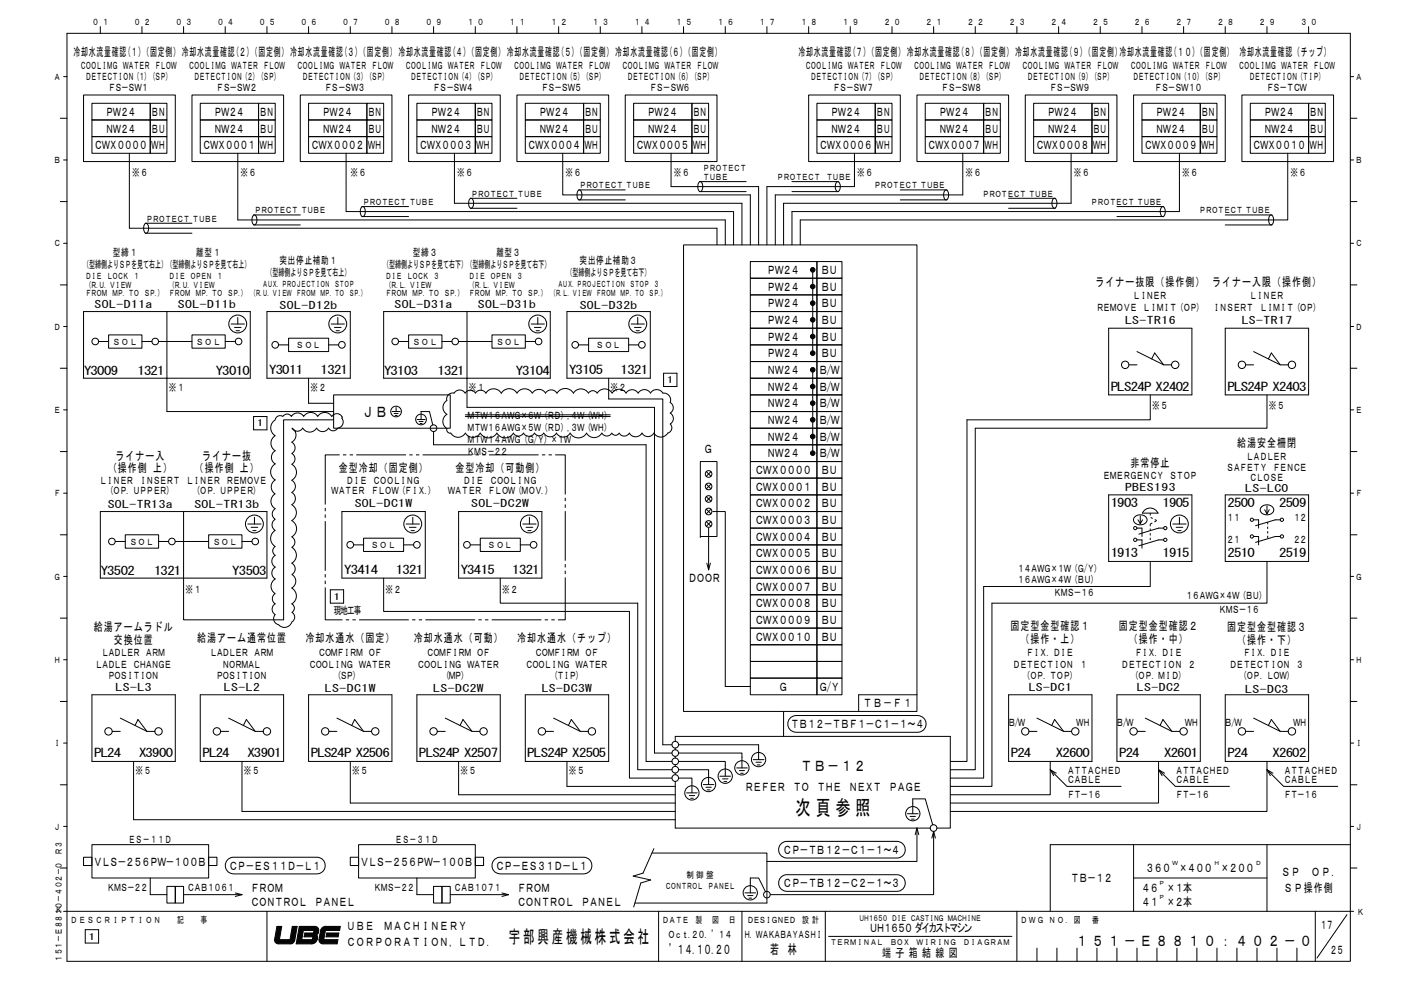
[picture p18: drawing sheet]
<svg xmlns="http://www.w3.org/2000/svg" width="297mm" height="210mm" viewBox="0 0 297 210" stroke-linecap="round" stroke-linejoin="round" font-family="sans-serif">
<defs><g id="words">
<text font-size="4.4" x="168.7" y="172.8">次 頁 参 照</text>
<text font-size="3.8" x="107.9" y="200">宇部興産機械株式会社</text>
<g font-size="3.2">
<text x="76.8" y="88.4">ＪＢ</text>
<text x="169.7" y="163.5">ＴＢ－１２</text>
<text x="228.1" y="200.6">１ ５ １ － Ｅ ８ ８ １ ０ ： ４ ０ ２ － ０</text>
</g>
<g font-size="2.9">
<text x="141.8" y="202.3">’１４．１０．２０</text>
<text x="163.3" y="202.3">若 林</text>
</g>
<g font-size="2.5">
<text x="15.6" y="11.9">冷却水流量確認(１)（固定側）冷却水流量確認(２)（固定側）冷却水流量確認(３)（固定側）冷却水流量確認(４)（固定側）冷却水流量確認(５)（固定側）冷却水流量確認(６)（固定側）</text>
<text x="169.3" y="11.9">冷却水流量確認(７)（固定側）冷却水流量確認(８)（固定側）冷却水流量確認(９)（固定側）冷却水流量確認(１０)（固定側） 冷却水流量確認（チップ）</text>
<text x="22.4" y="24.6">ＰＷ２４</text>
<text x="22.4" y="28.1">ＮＷ２４</text>
<text x="32.1" y="24.6">ＢＮ</text>
<text x="32.1" y="28.1">ＢＵ</text>
<text x="45.3" y="24.6">ＰＷ２４</text>
<text x="45.3" y="28.1">ＮＷ２４</text>
<text x="55.1" y="24.6">ＢＮ</text>
<text x="55.1" y="28.1">ＢＵ</text>
<text x="68.3" y="24.6">ＰＷ２４</text>
<text x="68.3" y="28.1">ＮＷ２４</text>
<text x="78" y="24.6">ＢＮ</text>
<text x="78" y="28.1">ＢＵ</text>
<text x="91.3" y="24.6">ＰＷ２４</text>
<text x="91.3" y="28.1">ＮＷ２４</text>
<text x="101" y="24.6">ＢＮ</text>
<text x="101" y="28.1">ＢＵ</text>
<text x="114.2" y="24.6">ＰＷ２４</text>
<text x="114.2" y="28.1">ＮＷ２４</text>
<text x="123.9" y="24.6">ＢＮ</text>
<text x="123.9" y="28.1">ＢＵ</text>
<text x="137.2" y="24.6">ＰＷ２４</text>
<text x="137.2" y="28.1">ＮＷ２４</text>
<text x="146.9" y="24.6">ＢＮ</text>
<text x="146.9" y="28.1">ＢＵ</text>
<text x="176.1" y="24.6">ＰＷ２４</text>
<text x="176.1" y="28.1">ＮＷ２４</text>
<text x="185.8" y="24.6">ＢＮ</text>
<text x="185.8" y="28.1">ＢＵ</text>
<text x="199" y="24.6">ＰＷ２４</text>
<text x="199" y="28.1">ＮＷ２４</text>
<text x="208.8" y="24.6">ＢＮ</text>
<text x="208.8" y="28.1">ＢＵ</text>
<text x="222" y="24.6">ＰＷ２４</text>
<text x="222" y="28.1">ＮＷ２４</text>
<text x="231.7" y="24.6">ＢＮ</text>
<text x="231.7" y="28.1">ＢＵ</text>
<text x="245" y="24.6">ＰＷ２４</text>
<text x="245" y="28.1">ＮＷ２４</text>
<text x="254.7" y="24.6">ＢＮ</text>
<text x="254.7" y="28.1">ＢＵ</text>
<text x="267.9" y="24.6">ＰＷ２４</text>
<text x="267.9" y="28.1">ＮＷ２４</text>
<text x="277.7" y="24.6">ＢＮ</text>
<text x="277.7" y="28.1">ＢＵ</text>
<text x="20" y="31.6">ＣＷＸ００００</text>
<text x="32.1" y="31.6">ＷＨ</text>
<text x="42.9" y="31.6">ＣＷＸ０００１</text>
<text x="55.1" y="31.6">ＷＨ</text>
<text x="65.9" y="31.6">ＣＷＸ０００２</text>
<text x="78" y="31.6">ＷＨ</text>
<text x="88.9" y="31.6">ＣＷＸ０００３</text>
<text x="101" y="31.6">ＷＨ</text>
<text x="111.9" y="31.6">ＣＷＸ０００４</text>
<text x="123.9" y="31.6">ＷＨ</text>
<text x="134.8" y="31.6">ＣＷＸ０００５</text>
<text x="146.9" y="31.6">ＷＨ</text>
<text x="173.7" y="31.6">ＣＷＸ０００６</text>
<text x="185.8" y="31.6">ＷＨ</text>
<text x="196.7" y="31.6">ＣＷＸ０００７</text>
<text x="208.8" y="31.6">ＷＨ</text>
<text x="219.6" y="31.6">ＣＷＸ０００８</text>
<text x="231.7" y="31.6">ＷＨ</text>
<text x="242.6" y="31.6">ＣＷＸ０００９</text>
<text x="254.7" y="31.6">ＷＨ</text>
<text x="265.6" y="31.6">ＣＷＸ００１０</text>
<text x="277.7" y="31.6">ＷＨ</text>
<text x="162.6" y="58.2">ＰＷ２４</text>
<text x="174" y="58.2">ＢＵ</text>
<text x="162.6" y="61.7">ＰＷ２４</text>
<text x="162.6" y="65.2">ＰＷ２４</text>
<text x="174" y="61.7">ＢＵ</text>
<text x="174" y="65.2">ＢＵ</text>
<text x="232.3" y="60.6">ライナー抜限（操作側） ライナー入限（操作側）</text>
<text x="162.6" y="68.8">ＰＷ２４</text>
<text x="174" y="68.8">ＢＵ</text>
<text x="162.6" y="72.3">ＰＷ２４</text>
<text x="162.6" y="75.8">ＰＷ２４</text>
<text x="174" y="72.3">ＢＵ</text>
<text x="174" y="75.8">ＢＵ</text>
<text x="17.8" y="79.5">Y3009</text>
<text x="29.1" y="79.5">1321</text>
<text x="45.7" y="79.5">Y3010</text>
<text x="57" y="79.4">Y3011</text>
<text x="68" y="79.4">1321</text>
<text x="81.4" y="79.5">Y3103</text>
<text x="92.7" y="79.5">1321</text>
<text x="109.3" y="79.5">Y3104</text>
<text x="120.6" y="79.4">Y3105</text>
<text x="131.6" y="79.4">1321</text>
<text x="162.6" y="79.4">ＮＷ２４</text>
<text x="162.6" y="82.9">ＮＷ２４</text>
<text x="173.6" y="79.4">Ｂ/Ｗ</text>
<text x="173.6" y="82.9">Ｂ/Ｗ</text>
<text x="235.5" y="82.9">PLS24P X2402</text>
<text x="260.2" y="82.9">PLS24P X2403</text>
<text x="162.6" y="86.4">ＮＷ２４</text>
<text x="162.6" y="90">ＮＷ２４</text>
<text x="173.6" y="86.4">Ｂ/Ｗ</text>
<text x="173.6" y="90">Ｂ/Ｗ</text>
<text x="162.6" y="93.5">ＮＷ２４</text>
<text x="173.6" y="93.5">Ｂ/Ｗ</text>
<text x="262.3" y="94.9">給湯安全柵閉</text>
<text x="22.9" y="100.2">（操作側 上）</text>
<text x="24.5" y="97.7">ライナー入</text>
<text x="41.3" y="100.2">（操作側 上）</text>
<text x="42.9" y="97.7">ライナー抜</text>
<text x="71.8" y="100">金型冷却（固定側）</text>
<text x="96.6" y="100">金型冷却（可動側）</text>
<text x="149.2" y="96.2">Ｇ</text>
<text x="160" y="100.6">ＣＷＸ００００</text>
<text x="162.6" y="97">ＮＷ２４</text>
<text x="173.6" y="97">Ｂ/Ｗ</text>
<text x="174" y="100.6">ＢＵ</text>
<text x="239.7" y="99.1">非常停止</text>
<text x="160" y="104.1">ＣＷＸ０００１</text>
<text x="160" y="107.6">ＣＷＸ０００２</text>
<text x="174" y="104.1">ＢＵ</text>
<text x="174" y="107.6">ＢＵ</text>
<text x="235.5" y="107.6">1903</text>
<text x="246.4" y="107.6">1905</text>
<text x="260.2" y="107.6">2500</text>
<text x="271.2" y="107.6">2509</text>
<text x="160" y="111.2">ＣＷＸ０００３</text>
<text x="174" y="111.2">ＢＵ</text>
<text x="160" y="114.7">ＣＷＸ０００４</text>
<text x="160" y="118.2">ＣＷＸ０００５</text>
<text x="174" y="114.7">ＢＵ</text>
<text x="174" y="118.2">ＢＵ</text>
<text x="235.5" y="118.2">1913</text>
<text x="246.4" y="118.2">1915</text>
<text x="260.2" y="118.2">2510</text>
<text x="271.2" y="118.2">2519</text>
<text x="21.4" y="121.9">Y3502</text>
<text x="32.7" y="121.9">1321</text>
<text x="49.3" y="121.9">Y3503</text>
<text x="72.9" y="121.8">Y3414</text>
<text x="83.9" y="121.8">1321</text>
<text x="97.7" y="121.8">Y3415</text>
<text x="108.6" y="121.8">1321</text>
<text x="145.9" y="123.5">ＤＯＯＲ</text>
<text x="160" y="121.8">ＣＷＸ０００６</text>
<text x="160" y="125.3">ＣＷＸ０００７</text>
<text x="174" y="121.8">ＢＵ</text>
<text x="174" y="125.3">ＢＵ</text>
<text x="160" y="128.8">ＣＷＸ０００８</text>
<text x="174" y="128.8">ＢＵ</text>
<text x="19.9" y="133.8">給湯アームラドル</text>
<text x="24.1" y="136.6">交換位置</text>
<text x="41.8" y="136.2">給湯アーム通常位置</text>
<text x="64.8" y="136.2">冷却水通水（固定）</text>
<text x="87.7" y="136.2">冷却水通水（可動）</text>
<text x="109.6" y="136.2">冷却水通水（チップ）</text>
<text x="160" y="132.4">ＣＷＸ０００９</text>
<text x="160" y="135.9">ＣＷＸ００１０</text>
<text x="174" y="132.4">ＢＵ</text>
<text x="174" y="135.9">ＢＵ</text>
<text x="214.2" y="133.6">固定型金型確認１</text>
<text x="216.4" y="136.4">（操作・上）</text>
<text x="237.2" y="133.6">固定型金型確認２</text>
<text x="239.3" y="136.4">（操作・中）</text>
<text x="260.2" y="133.8">固定型金型確認３</text>
<text x="262.3" y="136.6">（操作・下）</text>
<text x="165.1" y="146.5">Ｇ</text>
<text x="173.6" y="146.5">Ｇ/Ｙ</text>
<text x="167.6" y="154.5">ＴＢ１２－ＴＢＦ１－Ｃ１－１～４</text>
<text x="183" y="150">ＴＢ－Ｆ１</text>
<text x="19.9" y="160.6">PL24</text>
<text x="29.5" y="160.6">X3900</text>
<text x="42.9" y="160.6">PL24</text>
<text x="52.4" y="160.6">X3901</text>
<text x="65.9" y="160.6">PLS24P X2506</text>
<text x="88.8" y="160.6">PLS24P X2507</text>
<text x="111.8" y="160.6">PLS24P X2505</text>
<text x="214.3" y="160.6">P24</text>
<text x="223.8" y="160.6">X2600</text>
<text x="237.3" y="160.6">P24</text>
<text x="246.8" y="160.6">X2601</text>
<text x="260.2" y="160.6">P24</text>
<text x="269.8" y="160.6">X2602</text>
<text x="157.9" y="167.7">ＲＥＦＥＲ ＴＯ ＴＨＥ ＮＥＸＴ ＰＡＧＥ</text>
<text x="19.8" y="183.6">ＶＬＳ－２５６ＰＷ－１００Ｂ</text>
<text x="48.5" y="184.5">ＣＰ－ＥＳ１１Ｄ－Ｌ１</text>
<text x="76.4" y="183.6">ＶＬＳ－２５６ＰＷ－１００Ｂ</text>
<text x="105.1" y="184.5">ＣＰ－ＥＳ３１Ｄ－Ｌ１</text>
<text x="166" y="181.1">ＣＰ－ＴＢ１２－Ｃ１－１～４</text>
<text x="242.9" y="185">３６０　×４００　×２００</text>
<text x="271.7" y="185.7">ＳＰ　ＯＰ.</text>
<text x="53.1" y="189.3">ＦＲＯＭ</text>
<text x="109.6" y="189.3">ＦＲＯＭ</text>
<text x="166" y="188.2">ＣＰ－ＴＢ１２－Ｃ２－１～３</text>
<text x="227" y="187.1">ＴＢ－１２</text>
<text x="242" y="189.3">４６　×１本</text>
<text x="272.2" y="189.3">ＳＰ操作側</text>
<text x="53.1" y="192.1">ＣＯＮＴＲＯＬ　ＰＡＮＥＬ</text>
<text x="73.4" y="197.2">ＵＢＥ</text>
<text x="81.4" y="197.2">ＭＡＣＨＩＮＥＲＹ</text>
<text x="109.6" y="192.1">ＣＯＮＴＲＯＬ　ＰＡＮＥＬ</text>
<text x="184.3" y="197.7">ＵＨ１６５０ ダイカストマシン</text>
<text x="242" y="192.1">４１　×２本</text>
<text x="279.8" y="197">１７</text>
<text x="73.4" y="200.7">ＣＯＲＰＯＲＡＴＩＯＮ，ＬＴＤ．</text>
<text x="187" y="203.1">端 子 箱 結 線 図</text>
<text x="281.9" y="202.3">２５</text>
</g>
<g font-size="2.2">
<text x="17" y="14.6">ＣＯＯＬＩＭＧ　ＷＡＴＥＲ　ＦＬＯＷ</text>
<text x="18.1" y="16.9">ＤＥＴＥＣＴＩＯＮ（１）（ＳＰ）</text>
<text x="40" y="14.6">ＣＯＯＬＩＭＧ　ＷＡＴＥＲ　ＦＬＯＷ</text>
<text x="41.1" y="16.9">ＤＥＴＥＣＴＩＯＮ（２）（ＳＰ）</text>
<text x="62.9" y="14.6">ＣＯＯＬＩＭＧ　ＷＡＴＥＲ　ＦＬＯＷ</text>
<text x="64" y="16.9">ＤＥＴＥＣＴＩＯＮ（３）（ＳＰ）</text>
<text x="85.9" y="14.6">ＣＯＯＬＩＭＧ　ＷＡＴＥＲ　ＦＬＯＷ</text>
<text x="87" y="16.9">ＤＥＴＥＣＴＩＯＮ（４）（ＳＰ）</text>
<text x="108.9" y="14.6">ＣＯＯＬＩＭＧ　ＷＡＴＥＲ　ＦＬＯＷ</text>
<text x="110" y="16.9">ＤＥＴＥＣＴＩＯＮ（５）（ＳＰ）</text>
<text x="131.8" y="14.6">ＣＯＯＬＩＭＧ　ＷＡＴＥＲ　ＦＬＯＷ</text>
<text x="133" y="16.9">ＤＥＴＥＣＴＩＯＮ（６）（ＳＰ）</text>
<text x="170.7" y="14.6">ＣＯＯＬＩＭＧ　ＷＡＴＥＲ　ＦＬＯＷ</text>
<text x="171.8" y="16.9">ＤＥＴＥＣＴＩＯＮ（７）（ＳＰ）</text>
<text x="193.7" y="14.6">ＣＯＯＬＩＭＧ　ＷＡＴＥＲ　ＦＬＯＷ</text>
<text x="194.8" y="16.9">ＤＥＴＥＣＴＩＯＮ（８）（ＳＰ）</text>
<text x="216.6" y="14.6">ＣＯＯＬＩＭＧ　ＷＡＴＥＲ　ＦＬＯＷ</text>
<text x="217.8" y="16.9">ＤＥＴＥＣＴＩＯＮ（９）（ＳＰ）</text>
<text x="239.6" y="14.6">ＣＯＯＬＩＭＧ　ＷＡＴＥＲ　ＦＬＯＷ</text>
<text x="240.2" y="16.9">ＤＥＴＥＣＴＩＯＮ（１０）（ＳＰ）</text>
<text x="262.6" y="14.6">ＣＯＯＬＩＭＧ　ＷＡＴＥＲ　ＦＬＯＷ</text>
<text x="264.8" y="16.9">ＤＥＴＥＣＴＩＯＮ（ＴＩＰ）</text>
<text x="22.9" y="19.3">ＦＳ－ＳＷ１</text>
<text x="45.9" y="19.3">ＦＳ－ＳＷ２</text>
<text x="68.8" y="19.3">ＦＳ－ＳＷ３</text>
<text x="91.8" y="19.3">ＦＳ－ＳＷ４</text>
<text x="114.8" y="19.3">ＦＳ－ＳＷ５</text>
<text x="137.7" y="19.3">ＦＳ－ＳＷ６</text>
<text x="176.6" y="19.3">ＦＳ－ＳＷ７</text>
<text x="199.6" y="19.3">ＦＳ－ＳＷ８</text>
<text x="222.5" y="19.3">ＦＳ－ＳＷ９</text>
<text x="244.8" y="19.3">ＦＳ－ＳＷ１０</text>
<text x="268.5" y="19.3">ＦＳ－ＴＣＷ</text>
<text x="28" y="37.4">※６</text>
<text x="51" y="37.4">※６</text>
<text x="74.3" y="37.4">※６</text>
<text x="96.9" y="37.4">※６</text>
<text x="119.9" y="37.4">※６</text>
<text x="142.9" y="37.4">※６</text>
<text x="181.7" y="37.4">※６</text>
<text x="204.7" y="37.4">※６</text>
<text x="227.7" y="37.4">※６</text>
<text x="250.7" y="37.4">※６</text>
<text x="273.6" y="37.4">※６</text>
<text x="17.6" y="56.8">（型締側よりＳＰを見て右上）（型締側よりＳＰを見て右上）</text>
<text x="24" y="54.3">型締１</text>
<text x="41.6" y="54.3">離型１</text>
<text x="56.5" y="58.6">（型締側よりＳＰを見て右上）</text>
<text x="59.3" y="56.1">突出停止補助１</text>
<text x="81.2" y="56.8">（型締側よりＳＰを見て右下）（型締側よりＳＰを見て右下）</text>
<text x="87.6" y="54.3">型締３</text>
<text x="105.2" y="54.3">離型３</text>
<text x="120.1" y="58.6">（型締側よりＳＰを見て右下）</text>
<text x="122.9" y="56.1">突出停止補助３</text>
<text x="20.1" y="65.3">SOL-D11a</text>
<text x="37.7" y="65.3">SOL-D11b</text>
<text x="59.3" y="65.5">SOL-D12b</text>
<text x="83.7" y="65.3">SOL-D31a</text>
<text x="101.3" y="65.3">SOL-D31b</text>
<text x="122.9" y="65.5">SOL-D32b</text>
<text x="232.4" y="66">ＲＥＭＯＶＥ　ＬＩＭＩＴ（ＯＰ）</text>
<text x="240.2" y="63.5">ＬＩＮＥＲ</text>
<text x="257.2" y="66">ＩＮＳＥＲＴ　ＬＩＭＩＴ（ＯＰ）</text>
<text x="264.9" y="63.5">ＬＩＮＥＲ</text>
<text x="238.5" y="68.8">LS-TR16</text>
<text x="263.3" y="68.8">LS-TR17</text>
<text x="35.8" y="83">※１</text>
<text x="65.8" y="83">※２</text>
<text x="99.4" y="83">※１</text>
<text x="129.4" y="83">※２</text>
<text x="99" y="89">ＭＴＷ１６ＡＷＧ×６Ｗ（ＲＤ）,４Ｗ（ＷＨ）</text>
<text x="244.3" y="86.8">※５</text>
<text x="269" y="86.8">※５</text>
<text x="99" y="91.4">ＭＴＷ１６ＡＷＧ×５Ｗ（ＲＤ）,３Ｗ（ＷＨ）</text>
<text x="99" y="93.9">ＭＴＷ１４ＡＷＧ（Ｇ/Ｙ）×１Ｗ</text>
<text x="99" y="96.6">ＫＭＳ－２２</text>
<text x="233.8" y="101.7">ＥＭＥＲＧＥＮＣＹ　ＳＴＯＰ</text>
<text x="260" y="99.8">ＳＡＦＥＴＹ　ＦＥＮＣＥ</text>
<text x="264.2" y="97.6">ＬＡＤＬＥＲ</text>
<text x="21.1" y="102.6">ＬＩＮＥＲ　ＩＮＳＥＲＴ ＬＩＮＥＲ　ＲＥＭＯＶＥ</text>
<text x="22.5" y="104.9">（ＯＰ．ＵＰＰＥＲ）</text>
<text x="22.8" y="107.7">SOL-TR13a</text>
<text x="40.9" y="104.9">（ＯＰ．ＵＰＰＥＲ）</text>
<text x="41.2" y="107.7">SOL-TR13b</text>
<text x="70.2" y="104.9">ＷＡＴＥＲ　ＦＬＯＷ（ＦＩＸ.）</text>
<text x="73.4" y="102.6">ＤＩＥ　ＣＯＯＬＩＮＧ</text>
<text x="75.2" y="107.5">SOL-DC1W</text>
<text x="95" y="104.9">ＷＡＴＥＲ　ＦＬＯＷ（ＭＯＶ.）</text>
<text x="98.2" y="102.6">ＤＩＥ　ＣＯＯＬＩＮＧ</text>
<text x="99.9" y="107.5">SOL-DC2W</text>
<text x="238.5" y="104.2">PBES193</text>
<text x="264" y="104.3">LS-LC0</text>
<text x="264.9" y="102">ＣＬＯＳＥ</text>
<text x="260" y="110.5">１１</text>
<text x="274.1" y="110.5">１２</text>
<text x="260" y="115.1">２１</text>
<text x="274.1" y="115.1">２２</text>
<text x="39.3" y="125.7">※１</text>
<text x="81.7" y="125.7">※２</text>
<text x="106.5" y="125.7">※２</text>
<text x="215.7" y="121.4">１４ＡＷＧ×１Ｗ（Ｇ/Ｙ）</text>
<text x="215.7" y="123.6">１６ＡＷＧ×４Ｗ（ＢＵ）</text>
<text x="70.8" y="130.3">現地工事</text>
<text x="223.4" y="126.4">ＫＭＳ－１６</text>
<text x="251.4" y="127.1">１６ＡＷＧ×４Ｗ（ＢＵ）</text>
<text x="258.4" y="129.9">ＫＭＳ－１６</text>
<text x="20.2" y="141.6">ＬＡＤＬＥ　ＣＨＡＮＧＥ</text>
<text x="21.5" y="139.1">ＬＡＤＬＥＲ　ＡＲＭ</text>
<text x="44.5" y="139.1">ＬＡＤＬＥＲ　ＡＲＭ</text>
<text x="47.1" y="141.6">ＮＯＲＭＡＬ</text>
<text x="65.5" y="141.6">ＣＯＯＬＩＮＧ　ＷＡＴＥＲ</text>
<text x="67.5" y="139.1">ＣＯＭＦＩＲＭ　ＯＦ</text>
<text x="88.4" y="141.6">ＣＯＯＬＩＮＧ　ＷＡＴＥＲ</text>
<text x="90.4" y="139.1">ＣＯＭＦＩＲＭ　ＯＦ</text>
<text x="111.4" y="141.6">ＣＯＯＬＩＮＧ　ＷＡＴＥＲ</text>
<text x="113.4" y="139.1">ＣＯＭＦＩＲＭ　ＯＦ</text>
<text x="214.8" y="141.6">ＤＥＴＥＣＴＩＯＮ　１</text>
<text x="217.6" y="139.1">ＦＩＸ．ＤＩＥ</text>
<text x="237.7" y="141.6">ＤＥＴＥＣＴＩＯＮ　２</text>
<text x="240.6" y="139.1">ＦＩＸ．ＤＩＥ</text>
<text x="260.7" y="141.6">ＤＥＴＥＣＴＩＯＮ　３</text>
<text x="263.5" y="139.1">ＦＩＸ．ＤＩＥ</text>
<text x="22.9" y="144.1">ＰＯＳＩＴＩＯＮ</text>
<text x="24.5" y="146.6">LS-L3</text>
<text x="45.8" y="144.1">ＰＯＳＩＴＩＯＮ</text>
<text x="47.5" y="146.6">LS-L2</text>
<text x="68.9" y="146.7">LS-DC1W</text>
<text x="70.8" y="144.1">（ＳＰ）</text>
<text x="91.9" y="146.7">LS-DC2W</text>
<text x="93.7" y="144.1">（ＭＰ）</text>
<text x="114.8" y="146.7">LS-DC3W</text>
<text x="116.7" y="144.1">（ＴＩＰ）</text>
<text x="216.9" y="144.1">（ＯＰ．ＴＯＰ）</text>
<text x="218.1" y="146.6">LS-DC1</text>
<text x="239.9" y="144.1">（ＯＰ．ＭＩＤ）</text>
<text x="241.1" y="146.6">LS-DC2</text>
<text x="262.8" y="144.1">（ＯＰ．ＬＯＷ）</text>
<text x="264" y="146.9">LS-DC3</text>
<text x="213.7" y="154">Ｂ/Ｗ</text>
<text x="228.2" y="154">ＷＨ</text>
<text x="236.7" y="154">Ｂ/Ｗ</text>
<text x="251.2" y="154">ＷＨ</text>
<text x="259.6" y="154">Ｂ/Ｗ</text>
<text x="274.1" y="154">ＷＨ</text>
<text x="28.7" y="164.2">※５</text>
<text x="51.7" y="164.2">※５</text>
<text x="74.7" y="164.2">※５</text>
<text x="97.6" y="164.2">※５</text>
<text x="120.6" y="164.2">※５</text>
<text x="226.2" y="164.1">ＡＴＴＡＣＨＥＤ</text>
<text x="226.2" y="166.2">ＣＡＢＬＥ</text>
<text x="249.2" y="164.1">ＡＴＴＡＣＨＥＤ</text>
<text x="249.2" y="166.2">ＣＡＢＬＥ</text>
<text x="272.2" y="164.1">ＡＴＴＡＣＨＥＤ</text>
<text x="272.2" y="166.2">ＣＡＢＬＥ</text>
<text x="226.2" y="169.2">ＦＴ－１６</text>
<text x="249.2" y="169.2">ＦＴ－１６</text>
<text x="272.2" y="169.2">ＦＴ－１６</text>
<text x="27.2" y="178.7">ＥＳ－１１Ｄ</text>
<text x="83.8" y="178.7">ＥＳ－３１Ｄ</text>
<text x="22.7" y="189">ＫＭＳ－２２</text>
<text x="39.7" y="189">ＣＡＢ１０６１</text>
<text x="79.2" y="189">ＫＭＳ－２２</text>
<text x="96.2" y="189">ＣＡＢ１０７１</text>
<text x="141.6" y="198.9">Ｏｃｔ．２０．’１４</text>
<text x="157.7" y="198.9">Ｈ．ＷＡＫＡＢＡＹＡＳＨＩ</text>
</g>
<g font-size="1.9">
<text x="19.5" y="5.3">０ １</text>
<text x="28.4" y="5.3">０ ２</text>
<text x="37.2" y="5.3">０ ３</text>
<text x="46" y="5.3">０ ４</text>
<text x="54.9" y="5.3">０ ５</text>
<text x="63.7" y="5.3">０ ６</text>
<text x="72.5" y="5.3">０ ７</text>
<text x="81.4" y="5.3">０ ８</text>
<text x="90.2" y="5.3">０ ９</text>
<text x="99" y="5.3">１ ０</text>
<text x="107.9" y="5.3">１ １</text>
<text x="116.7" y="5.3">１ ２</text>
<text x="125.5" y="5.3">１ ３</text>
<text x="134.4" y="5.3">１ ４</text>
<text x="143.2" y="5.3">１ ５</text>
<text x="152.1" y="5.3">１ ６</text>
<text x="160.9" y="5.3">１ ７</text>
<text x="169.7" y="5.3">１ ８</text>
<text x="178.5" y="5.3">１ ９</text>
<text x="187.4" y="5.3">２ ０</text>
<text x="196.2" y="5.3">２ １</text>
<text x="205.1" y="5.3">２ ２</text>
<text x="213.9" y="5.3">２ ３</text>
<text x="222.7" y="5.3">２ ４</text>
<text x="231.6" y="5.3">２ ５</text>
<text x="240.4" y="5.3">２ ６</text>
<text x="249.2" y="5.3">２ ７</text>
<text x="258.1" y="5.3">２ ８</text>
<text x="266.9" y="5.3">２ ９</text>
<text x="275.7" y="5.3">３ ０</text>
<text x="11.4" y="17">Ａ</text>
<text x="287.4" y="17">Ａ</text>
<text x="11.4" y="34.6">Ｂ</text>
<text x="287.4" y="34.6">Ｂ</text>
<text x="99.9" y="41.7">ＰＲＯＴＥＣＴ ＴＵＢＥ</text>
<text x="122.9" y="39.9">ＰＲＯＴＥＣＴ ＴＵＢＥ</text>
<text x="149" y="36.2">ＰＲＯＴＥＣＴ</text>
<text x="149" y="38.2">ＴＵＢＥ</text>
<text x="164.7" y="38.2">ＰＲＯＴＥＣＴ　ＴＵＢＥ</text>
<text x="185.4" y="39.9">ＰＲＯＴＥＣＴ ＴＵＢＥ</text>
<text x="208.3" y="41.7">ＰＲＯＴＥＣＴ ＴＵＢＥ</text>
<text x="31" y="47">ＰＲＯＴＥＣＴ ＴＵＢＥ</text>
<text x="54" y="45.2">ＰＲＯＴＥＣＴ ＴＵＢＥ</text>
<text x="77" y="43.5">ＰＲＯＴＥＣＴ ＴＵＢＥ</text>
<text x="231.3" y="43.5">ＰＲＯＴＥＣＴ ＴＵＢＥ</text>
<text x="254.3" y="45.2">ＰＲＯＴＥＣＴ ＴＵＢＥ</text>
<text x="11.4" y="52.3">Ｃ</text>
<text x="287.4" y="52.3">Ｃ</text>
<text x="18.1" y="59.1">ＤＩＥ　ＬＯＣＫ　１</text>
<text x="35.8" y="59.1">ＤＩＥ　ＯＰＥＮ　１</text>
<text x="81.7" y="59.1">ＤＩＥ　ＬＯＣＫ　３</text>
<text x="99.4" y="59.1">ＤＩＥ　ＯＰＥＮ　３</text>
<text x="18.1" y="61">（Ｒ.Ｕ. ＶＩＥＷ</text>
<text x="18.1" y="62.9">ＦＲＯＭ　ＭＰ. ＴＯ　ＳＰ.） ＦＲＯＭ　ＭＰ. ＴＯ　ＳＰ.） （Ｒ.Ｕ. ＶＩＥＷ　ＦＲＯＭ　ＭＰ. ＴＯ　ＳＰ.）</text>
<text x="35.8" y="61">（Ｒ.Ｕ. ＶＩＥＷ</text>
<text x="55.7" y="60.8">ＡＵＸ. ＰＲＯＪＥＣＴＩＯＮ　ＳＴＯＰ</text>
<text x="81.7" y="61">（Ｒ.Ｌ. ＶＩＥＷ</text>
<text x="81.7" y="62.9">ＦＲＯＭ　ＭＰ. ＴＯ　ＳＰ.） ＦＲＯＭ　ＭＰ. ＴＯ　ＳＰ.） （Ｒ.Ｌ. ＶＩＥＷ　ＦＲＯＭ　ＭＰ. ＴＯ　ＳＰ.）</text>
<text x="99.4" y="61">（Ｒ.Ｌ. ＶＩＥＷ</text>
<text x="118.3" y="60.8">ＡＵＸ. ＰＲＯＪＥＣＴＩＯＮ　ＳＴＯＰ　３</text>
<text x="11.4" y="70">Ｄ</text>
<text x="287.4" y="70">Ｄ</text>
<text x="24" y="73.1">ＳＯＬ</text>
<text x="41.6" y="73.1">ＳＯＬ</text>
<text x="62.8" y="73.9">ＳＯＬ</text>
<text x="87.6" y="73.1">ＳＯＬ</text>
<text x="105.2" y="73.1">ＳＯＬ</text>
<text x="126.4" y="73.9">ＳＯＬ</text>
<text x="141.4" y="81.3">1</text>
<text x="11.4" y="87.6">Ｅ</text>
<text x="287.4" y="87.6">Ｅ</text>
<text x="54.4" y="90.4">1</text>
<text x="11.4" y="105.3">Ｆ</text>
<text x="287.4" y="105.3">Ｆ</text>
<text x="27.5" y="115.5">ＳＯＬ</text>
<text x="45.2" y="115.5">ＳＯＬ</text>
<text x="78.7" y="116.2">ＳＯＬ</text>
<text x="103.5" y="116.2">ＳＯＬ</text>
<text x="11.4" y="123">Ｇ</text>
<text x="287.4" y="123">Ｇ</text>
<text x="70.7" y="127.2">1</text>
<text x="11.4" y="140.7">Ｈ</text>
<text x="287.4" y="140.7">Ｈ</text>
<text x="11.4" y="158.3">Ｉ</text>
<text x="287.4" y="158.3">Ｉ</text>
<text x="11.4" y="176">Ｊ</text>
<text x="287.4" y="176">Ｊ</text>
<text x="141" y="188.5">ＣＯＮＴＲＯＬ　ＰＡＮＥＬ</text>
<text x="145.5" y="186.2">制 御 盤</text>
<text x="11.7" y="193.7">Ｋ</text>
<text x="14.9" y="195.8">ＤＥＳＣＲＩＰＴＩＯＮ</text>
<text x="37.5" y="195.8">記</text>
<text x="42.5" y="195.8">事</text>
<text x="140.4" y="195.8">ＤＡＴＥ</text>
<text x="147.4" y="195.8">製</text>
<text x="151" y="195.8">図</text>
<text x="154.5" y="195.8">日</text>
<text x="158.4" y="195.8">ＤＥＳＩＧＮＥＤ 設 計</text>
<text x="216.4" y="195.8">ＤＷＧ ＮＯ. 図</text>
<text x="231.6" y="195.8">番</text>
<text x="287.7" y="194">Ｋ</text>
<text x="18.8" y="199.3">1</text>
<text x="13.1" y="204" transform="rotate(-90 13.1 204)">１５１－Ｅ８８１０－４０２－０　Ｒ３</text>
</g>
<g font-size="1.8">
<text x="182.1" y="195.3">ＵＨ１６５０ ＤＩＥ ＣＡＳＴＩＮＧ ＭＡＣＨＩＮＥ</text>
<text x="176" y="200.4">ＴＥＲＭＩＮＡＬ　ＢＯＸ　ＷＩＲＩＮＧ　ＤＩＡＧＲＡＭ</text>
</g>
<g font-size="1.3">
<text x="248.5" y="183.5">Ｗ</text>
<text x="257.3" y="183.5">Ｈ</text>
<text x="266.2" y="183.5">Ｄ</text>
<text x="245.7" y="187.8">Ｐ</text>
<text x="245.7" y="190.6">Ｐ</text>
</g>
</g></defs>
<g fill="none" stroke="#000" stroke-width=".21">
<path d="M13.5 16.3h.7M14.2 7.1h272.1v196.8h-272.1zM21.3 5.7v1.4M30.1 5.7v1.4M38.9 5.7v1.4M47.7 5.7v1.4M56.6 5.7v1.4M65.4 5.7v1.4M74.3 5.7v1.4M83.1 5.7v1.4M91.9 5.7v1.4M100.8 5.7v1.4"/>
<path d="M109.6 5.7v1.4M118.4 5.7v1.4M127.3 5.7v1.4M136.1 5.7v1.4M144.9 5.7v1.4M153.8 5.7v1.4M162.6 5.7v1.4M171.4 5.7v1.4M180.3 5.7v1.4M189.1 5.7v1.4M197.9 5.7v1.4M206.8 5.7v1.4"/>
<path d="M215.6 5.7v1.4M224.4 5.7v1.4M233.3 5.7v1.4M242.1 5.7v1.4M250.9 5.7v1.4M259.8 5.7v1.4M268.6 5.7v1.4M277.4 5.7v1.4M286.3 16.3h.7M12.8 25.1h1.4M13.5 33.9h.7M17.7 20.2h19.5v14.1h-19.5z"/>
<path d="M19.5 21.9h12.4v3.5h-12.4zM19.5 25.4h12.4v3.6h-12.4zM19.5 29h12.4v3.5h-12.4zM27.4 32.5v15.9h124.6v3.5M31.9 21.9h3.5v3.5h-3.5zM31.9 25.4h3.5v3.6h-3.5zM31.9 29h3.5v3.5h-3.5zM40.7 20.2h19.4v14.1h-19.4zM42.5 21.9h12.3v3.5h-12.3zM42.5 25.4h12.3v3.6h-12.3zM42.5 29h12.3v3.5h-12.3zM50.4 32.5v14.2h103.4v5.2"/>
<path d="M54.8 21.9h3.6v3.5h-3.6zM54.8 25.4h3.6v3.6h-3.6zM54.8 29h3.6v3.5h-3.6zM63.7 20.2h19.4v14.1h-19.4zM65.4 25.4h12.4v3.6h-12.4zM65.4 29h12.4v3.5h-12.4zM65.4 21.9h12.4v3.5h-12.4zM73.4 32.5v12.4h82.1v7M77.8 21.9h3.5v3.5h-3.5zM77.8 25.4h3.5v3.6h-3.5zM77.8 29h3.5v3.5h-3.5zM86.6 20.2h19.5v14.1h-19.5z"/>
<path d="M88.4 21.9h12.4v3.5h-12.4zM88.4 25.4h12.4v3.6h-12.4zM88.4 29h12.4v3.5h-12.4zM96.3 32.5v10.6h61v8.8M100.8 21.9h3.5v3.5h-3.5zM100.8 25.4h3.5v3.6h-3.5zM100.8 29h3.5v3.5h-3.5zM109.6 20.2h19.4v14.1h-19.4zM111.4 21.9h12.3v3.5h-12.3zM111.4 25.4h12.3v3.6h-12.3zM111.4 29h12.3v3.5h-12.3zM119.3 32.5v8.8h39.8v10.6"/>
<path d="M123.7 21.9h3.6v3.5h-3.6zM123.7 25.4h3.6v3.6h-3.6zM123.7 29h3.6v3.5h-3.6zM132.6 20.2h19.4v14.1h-19.4zM134.3 21.9h12.4v3.5h-12.4zM134.3 25.4h12.4v3.6h-12.4zM134.3 29h12.4v3.5h-12.4zM142.3 32.5v7.1h18.5v12.3M146.7 21.9h3.5v3.5h-3.5zM146.7 25.4h3.5v3.6h-3.5zM146.7 29h3.5v3.5h-3.5zM148.2 38.6l.3-.1a1.01 1.01 0 0 1 .5 1.1l-.2 .8-.2 .2h-.2a1.6 1.6 0 0 1-.2-2z"/>
<path d="M148.3 38.5h9.9M167.9 38.5h9.9M171.4 20.2h19.5v14.1h-19.5zM173.2 21.9h12.4v3.5h-12.4zM173.2 25.4h12.4v3.6h-12.4zM173.2 29h12.4v3.5h-12.4zM177.5 38.5l.3 .1 .3 .5a1.38 1.38 0 0 1-.4 1.5 1 1 0 0 1-.6-1.2zM181.2 32.5v7.1h-18.6v12.3M185.6 21.9h3.5v3.5h-3.5zM185.6 25.4h3.5v3.6h-3.5zM185.6 29h3.5v3.5h-3.5zM194.4 20.2h19.4v14.1h-19.4z"/>
<path d="M196.2 21.9h12.4v3.5h-12.4zM196.2 25.4h12.4v3.6h-12.4zM196.2 29h12.4v3.5h-12.4zM204.1 32.5v8.8h-39.7v10.6M208.6 21.9h3.5v3.5h-3.5zM208.6 25.4h3.5v3.6h-3.5zM208.6 29h3.5v3.5h-3.5zM217.4 20.2h19.4v14.1h-19.4zM219.2 21.9h12.3v3.5h-12.3zM219.2 25.4h12.3v3.6h-12.3zM219.2 29h12.3v3.5h-12.3zM227.1 32.5v10.6h-61v8.8"/>
<path d="M231.5 21.9h3.6v3.5h-3.6zM231.5 25.4h3.6v3.6h-3.6zM231.5 29h3.6v3.5h-3.6zM240.3 20.2h19.5v14.1h-19.5zM242.1 21.9h12.4v3.5h-12.4zM242.1 25.4h12.4v3.6h-12.4zM242.1 29h12.4v3.5h-12.4zM250.1 32.5v12.4h-82.2v7M254.5 21.9h3.5v3.5h-3.5zM254.5 25.4h3.5v3.6h-3.5zM254.5 29h3.5v3.5h-3.5zM263.3 20.2h19.4v14.1h-19.4z"/>
<path d="M265.1 21.9h12.3v3.5h-12.3zM265.1 25.4h12.3v3.6h-12.3zM265.1 29h12.3v3.5h-12.3zM273 32.5v14.2h-103.3v5.2M277.4 21.9h3.6v3.5h-3.6zM277.4 25.4h3.6v3.6h-3.6zM277.4 29h3.6v3.5h-3.6zM286.3 25.1h1.4M286.3 33.9h.7M12.8 42.8h1.4M13.5 51.6h.7M30.7 47.5l.3-.1a1.02 1.02 0 0 1 .5 1l-.1 .7-.3 .3a.82 .82 0 0 1-.6-1.2z"/>
<path d="M30.8 47.3h9.9M30.8 49.5h9.9M53.8 45.6h9.9M53.8 47.7h9.9M53.8 45.6a.87 .87 0 0 1 .7 1.1l-.2 .7-.2 .3h-.3a1.69 1.69 0 0 1-.2-1.9zM76.7 43.9l.1-.1a1.22 1.22 0 0 1 .5 1.8l-.2 .3a.56 .56 0 0 1-.7-.7v-.7zM76.7 45.9h9.9M76.7 43.8h9.9M99.6 42.2l.3-.1a1.26 1.26 0 0 1-.1 2.1l-.4-.5a1.89 1.89 0 0 1 .2-1.5zM99.7 42.1h9.9M99.7 44.2h9.9M122.6 40.4l.2-.1a.98 .98 0 0 1 .6 1.3 .56 .56 0 0 1-.2 .6 .56 .56 0 0 1-.6 .1 1.76 1.76 0 0 1 0-1.9z"/>
<path d="M122.7 40.3h9.9M122.7 42.4h9.9M144.9 51.9h49.5v99h-49.5zM148.3 40.6h9.9M159.1 55.5h14.1v3.5h-14.1zM159.1 59h14.1v3.5h-14.1zM167.9 40.6h9.9M172.3 57.3v17.6M173.2 55.5h5.3v3.5h-5.3zM173.2 59h5.3v3.5h-5.3zM190.9 40.3h9.9M190.9 42.4h9.9"/>
<path d="M200.4 40.4l.1-.1a.58 .58 0 0 1 .6 .8v.6a.54 .54 0 0 1-.6 .7 .54 .54 0 0 1-.4-.8v-.8zM213.8 42.1h9.9M213.8 44.2h9.9M223.3 42.1a.52 .52 0 0 1 .6 .1 .52 .52 0 0 1 .2 .6v.1a1.09 1.09 0 0 1-.5 1.3 1.47 1.47 0 0 1-.3-2zM236.8 45.9h9.9M236.8 43.8h9.9M246.4 43.9a.71 .71 0 0 1 .7 1l-.2 .7a.38 .38 0 0 1-.4 .3 .38 .38 0 0 1-.3-.3l-.2-.9zM259.8 45.6h9.9M259.8 47.7h9.9M269.3 45.7l.1-.1a.96 .96 0 0 1 .6 1.2l-.1 .5-.4 .4a1.56 1.56 0 0 1-.4-1.8zM286.3 42.8h1.4M286.3 51.6h.7"/>
<path d="M12.8 60.4h1.4M12.8 78.1h1.4M13.5 69.3h.7M17.7 66.1h35.4v14.1h-35.4zM20.9 72.4h2.1M23 71h7.1v2.9h-7.1zM30.1 72.4h2.1M33.6 72.4h7.1M35.4 66.1v21.2h35.3M40.7 71h7v2.9h-7zM47.7 72.4h2.2M49 68.7h2.8"/>
<path d="M49.7 69.4h1.4M50.1 70.1h.7M50.4 67.3v1.4M56.6 66.1h17.7v14.1h-17.7zM59.1 73.2h2.1M61.2 71.7h8.5v2.9h-8.5zM69.7 73.2h2.1M70.2 68.7h2.8M70.9 69.4h1.4M71.3 70.1h.7M71.6 67.3v1.4M81.3 66.1h35.4v14.1h-35.4z"/>
<path d="M84.5 72.4h2.1M86.6 71h7.1v2.9h-7.1zM93.7 72.4h2.1M97.2 72.4h7.1M99 66.1v20.3h39.8v73.3h3.7M104.3 71h7.1v2.9h-7.1zM111.4 72.4h2.1M112.6 68.7h2.8M113.3 69.4h1.4M113.7 70.1h.7M114 67.3v1.4M120.2 66.1h17.7v14.1h-17.7z"/>
<path d="M122.7 73.2h2.1M124.8 71.7h8.5v2.9h-8.5zM133.3 73.2h2.1M133.8 68.7h2.8M134.5 69.4h1.4M134.9 70.1h.7M135.2 67.3v1.4M140.7 79.2h2.8v2.8h-2.8zM159.1 62.5h14.1v3.6h-14.1zM159.1 66.1h14.1v3.5h-14.1zM159.1 69.6h14.1v3.6h-14.1zM159.1 73.2h14.1v3.5h-14.1z"/>
<path d="M159.1 76.7h14.1v3.5h-14.1zM172.3 78.4v17.7M173.2 62.5h5.3v3.6h-5.3zM173.2 66.1h5.3v3.5h-5.3zM173.2 69.6h5.3v3.6h-5.3zM173.2 73.2h5.3v3.5h-5.3zM173.2 76.7h5.3v3.5h-5.3zM235.1 69.6h17.6v14.2h-17.6zM239.3 77.4h1.8M241.1 74.6l5.6 2.8h1.7M244.2 76.1l.6-1.2 1.9 2.5M259.8 69.6h17.6v14.2h-17.6z"/>
<path d="M264.1 77.4h1.7M265.8 74.6l5.6 2.8h1.8M268.9 76.1l.7-1.2 1.8 2.5M286.3 60.4h1.4M286.3 69.3h.7M286.3 78.1h1.4M12.8 95.8h1.4M13.5 86.9h.7M53.8 88.3h2.8v2.9h-2.8zM58.4 95.6a1.6 1.6 0 0 0 0 2.8M58.4 98.4a1.96 1.96 0 0 0 0 3.4M61.9 93.8a1.37 1.37 0 0 1 0 2.4 1.3 1.3 0 0 1 0 2.3"/>
<path d="M61.9 98.5a1.93 1.93 0 0 1 0 3.4M65.4 80.2v5.3h5.3M67.1 90.8a1.69 1.69 0 0 1-2.9 0 1.3 1.3 0 0 1-2.3 0 1.71 1.71 0 0 1 0 3M67.1 90.8a1.44 1.44 0 0 0 2.6 0M69.7 90.8a1.12 1.12 0 0 0 1.9 0 1.32 1.32 0 0 0 .9-2.1v-.1a1.2 1.2 0 0 0-1-.9 1.2 1.2 0 0 0-1.1 .6 1.74 1.74 0 0 0-3 0 1.74 1.74 0 0 0-3 0 1.51 1.51 0 0 0-2.6 0 1.05 1.05 0 0 0-1.8 0l-.4-.1a1.03 1.03 0 0 0-1.2 .9 1.94 1.94 0 0 0 0 3.3 1.85 1.85 0 0 0-.1 3.2M70.7 83.8h24.8v7h-24.8zM70.7 89h-10.6v42.5h-21.2v-23M83.1 87.3h1.7M83.6 87.7h.8M83.8 88.1h.4M84 86.4v.9M88.4 89h1.7"/>
<path d="M88.9 89.4h.8M89.1 89.8h.4M89.3 89v-1.7h1.8l.7 2.8M91.9 91.5v2.8h45.1v67.2h5.5M94.7 90.9a.75 .75 0 0 0 .9 1 1.77 1.77 0 0 0 3.1 0M94.8 87.9a1.73 1.73 0 0 0-.1 3M96.3 83.4a1.28 1.28 0 0 0-1.6 1.6 1.69 1.69 0 0 0 0 2.9M96.3 83.4a1.36 1.36 0 0 1 2.3 0M98.6 83.4a1.26 1.26 0 0 1 2.2 0 1.31 1.31 0 0 1 2.2 0 1.9 1.9 0 0 1 3.3 0 1.94 1.94 0 0 1 3.3 0 1.9 1.9 0 0 1 3.2 0M98.7 88.3h30.7M98.7 88h30.7M98.7 91.9a1.82 1.82 0 0 0 3.1 0 2.03 2.03 0 0 0 3.5 0 2.03 2.03 0 0 0 3.6 0"/>
<path d="M108.9 91.9a1.22 1.22 0 0 0 2.1 0M111 91.9a1.38 1.38 0 0 0 2.3 0 1.12 1.12 0 0 0 2 0 1.54 1.54 0 0 0 2.7 0 1.66 1.66 0 0 0 2.9 0 2.01 2.01 0 0 0 3.5 0M112.9 83.4a1.62 1.62 0 0 1 2.8 0 1.41 1.41 0 0 1 2.4 0M126.6 83.4a1.09 1.09 0 0 0-1.8 0 1.85 1.85 0 0 0-3.2 0 2.01 2.01 0 0 0-3.5 0M126.6 83.4a1.82 1.82 0 0 1 3.2 0M127.6 91.9a1.84 1.84 0 0 1-3.2 0M127.6 91.9a1.22 1.22 0 0 0 2.1 0M129 80.2v4.4h11.5v73.4h2M129.8 83.4a1.72 1.72 0 0 1 2.9 0 1.5 1.5 0 0 1 2.6 0M131.3 91.9a.88 .88 0 0 1-1.6 0M135.3 83.4a1.51 1.51 0 0 1 2.6 0 1.62 1.62 0 0 1 2.7 0 1.45 1.45 0 0 1 1.5 2 1.29 1.29 0 0 1 0 2.2 1.33 1.33 0 0 1 0 2.3 1.16 1.16 0 0 1-.5 2 1.68 1.68 0 0 1-2.9 0 1.46 1.46 0 0 1-2.6 0 1.54 1.54 0 0 1-2.7 0 1.23 1.23 0 0 1-2.1 0M148.5 97.9h3.5v15.9h-3.5z"/>
<path d="M159.1 80.2h14.1v3.6h-14.1zM159.1 83.8h14.1v3.5h-14.1zM159.1 87.3h14.1v3.5h-14.1zM159.1 90.8h14.1v3.5h-14.1zM159.1 94.3h14.1v3.6h-14.1zM159.1 97.9h14.1v3.5h-14.1zM173.2 80.2h5.3v3.6h-5.3zM173.2 83.8h5.3v3.5h-5.3zM173.2 87.3h5.3v3.5h-5.3zM173.2 90.8h5.3v3.5h-5.3zM173.2 94.3h5.3v3.6h-5.3zM173.2 97.9h5.3v3.5h-5.3z"/>
<path d="M243.9 83.8v5.2h-38.9v72.5h-3.5M268.6 83.8v7h-61.8v72.5h-5.3M286.3 86.9h.7M286.3 95.8h1.4M12.8 113.4h1.4M13.5 104.6h.7M21.3 108.5h35.3v14.1h-35.3zM24.4 114.9h2.2M26.6 113.4h7v2.9h-7zM33.6 114.9h2.1M37.2 114.9h7M44.2 113.4h7.1v2.9h-7.1z"/>
<path d="M51.3 114.9h2.1M52.5 111.1h2.8M53.2 111.8h1.4M53.6 112.5h.7M54 109.7v1.4M58.3 101.8a1.72 1.72 0 0 0 0 3 1.82 1.82 0 0 0 0 3.1M58.4 107.9a1.29 1.29 0 0 0 0 2.2 1.38 1.38 0 0 0 0 2.4 1.98 1.98 0 0 0 0 3.4 1.1 1.1 0 0 0-.1 1.9 1.47 1.47 0 0 0 0 2.5 1.48 1.48 0 0 0 0 2.5 1.82 1.82 0 0 0 .1 3.1 1.27 1.27 0 0 0 0 2.2 1.32 1.32 0 0 0-.1 2.2M61.9 107.1a1.94 1.94 0 0 1 0 3.3 1.95 1.95 0 0 1 0 3.5M61.9 119.4a1.39 1.39 0 0 1 0 2.5 1.63 1.63 0 0 1 0 2.8M61.9 113.9a1.28 1.28 0 0 1 0 2.2 1.92 1.92 0 0 1 0 3.3M61.9 104.5a1.49 1.49 0 0 1 0 2.5M61.9 101.9a1.47 1.47 0 0 1 0 2.5"/>
<path d="M72.5 108.5h17.7v14.1h-17.7zM75 115.6h2.1M77.1 114.2h8.5v2.8h-8.5zM85.6 115.6h2.1M86.1 111.1h2.8M86.8 111.8h1.4M87.2 112.5h.7M87.5 109.7v1.4M97.2 108.5h17.7v14.1h-17.7zM99.7 115.6h2.1M101.8 114.2h8.5v2.8h-8.5zM110.3 115.6h2.1"/>
<path d="M110.8 111.1h2.9M111.5 111.8h1.5M111.9 112.5h.7M112.2 109.7v1.4M148.5 113.8h.1M149.8 110.6l.9 1M149.8 105.3l.9 1M149.8 108l.9 1M149.8 102.7l.9 1M149.8 100l.9 1M149.9 119.4l.3 1.5M150.2 112v8.9"/>
<path d="M150.6 119.4l-.4 1.5M150.7 108l-.9 1M150.7 110.6l-.9 1M150.7 105.3l-.9 1M150.7 102.7l-.9 1M150.7 100l-.9 1M151.1 108.5h2.7v37.1h5.3M159.1 112h14.1v3.6h-14.1zM159.1 115.6h14.1v3.5h-14.1zM159.1 119.1h14.1v3.5h-14.1zM159.1 108.5h14.1v3.5h-14.1zM159.1 105h14.1v3.5h-14.1z"/>
<path d="M159.1 101.4h14.1v3.6h-14.1zM173.2 112h5.3v3.6h-5.3zM173.2 115.6h5.3v3.5h-5.3zM173.2 119.1h5.3v3.5h-5.3zM173.2 108.5h5.3v3.5h-5.3zM173.2 105h5.3v3.5h-5.3zM173.2 101.4h5.3v3.6h-5.3zM235.1 105h17.6v14.1h-17.6zM240.7 109.6a1.54 1.54 0 0 1 2.5 .8 1.45 1.45 0 0 1-1.6 1 1.45 1.45 0 0 1-1.2-1.4zM241.1 112h1v1.8M241.1 114.5h1v1.8M241.3 110.3l.5 .8"/>
<path d="M241.8 109.5v1.6M242.2 110.3l-.4 .8M243.9 119.1v5.3h-35.3v40.6h-7.1M245.5 108.8a1.8 1.8 0 0 0-1.6-1 1.8 1.8 0 0 0-1.7 1h3.4M246.7 114.5h-1.1l-4.1 1.3M246.7 112h-1.1l-4.1 1.3M248.7 111.1h2.8M249.4 111.8h1.4M249.7 112.5h.7M250.1 109.7v1.4M259.8 105h17.6v14.1h-17.6zM265.8 110.3h1v1.7"/>
<path d="M265.8 113.8h1v1.8M267.4 107.5a1.51 1.51 0 0 1 1.6-.4 1.51 1.51 0 0 1 1.1 1.1 1.52 1.52 0 0 1-1.5 1 1.52 1.52 0 0 1-1.4-1.1zM268.1 108.1l.5 .9M268.6 107.3v1.7M268.6 119.1v8.8h-58.3v38.9h-8.8M269.1 108.1l-.5 .9M271.4 110.3h-1l-4.2 1.2M271.4 113.8h-1l-4.2 1.2M286.3 104.6h.7M286.3 113.4h1.4M12.8 131.1h1.4M13.5 122.3h.7"/>
<path d="M13.5 139.9h.7M58.3 130.4a1.29 1.29 0 0 0 .7 2.1M61.9 124.7a1.92 1.92 0 0 1 0 3.4M61.9 128.1a1.03 1.03 0 0 1 0 1.8 1.17 1.17 0 0 1 0 2 1.66 1.66 0 0 1-2.8 .6M70 125.1h2.9v2.8h-2.9zM81.3 122.6v7.1h52.2v35.3h9M106.1 122.6v5.3h29.1v35.4h7.3M159.1 122.6h14.1v3.6h-14.1zM159.1 126.2h14.1v3.5h-14.1zM159.1 129.7h14.1v3.5h-14.1zM159.1 133.2h14.1v3.6h-14.1zM159.1 136.8h14.1v3.5h-14.1z"/>
<path d="M173.2 122.6h5.3v3.6h-5.3zM173.2 126.2h5.3v3.5h-5.3zM173.2 129.7h5.3v3.5h-5.3zM173.2 133.2h5.3v3.6h-5.3zM173.2 136.8h5.3v3.5h-5.3zM286.3 122.3h.7M286.3 131.1h1.4M286.3 139.9h.7M12.8 148.8h1.4M13.5 157.6h.7M19.5 147.4h17.7v14.1h-17.7zM23.8 155.1h1.7"/>
<path d="M25.5 152.3l5.7 2.8h1.6M28.6 153.9l.6-1.3 2 2.5M42.5 147.4h17.6v14.1h-17.6zM46.8 155.1h1.7M48.5 152.3l5.6 2.8h1.7M51.6 153.9l.6-1.3 1.9 2.5M65.4 147.4h17.7v14.1h-17.7zM69.7 155.1h1.7M71.4 152.3l5.7 2.8h1.7M74.6 153.9l.6-1.3 1.9 2.5M88.4 147.4h17.7v14.1h-17.7zM92.7 155.1h1.7"/>
<path d="M94.4 152.3l5.7 2.8h1.6M97.5 153.9l.7-1.3 1.9 2.5M111.4 147.4h17.6v14.1h-17.6zM115.7 155.1h1.7M117.4 152.3l5.6 2.8h1.7M120.5 153.9l.6-1.3 1.9 2.5M143.2 157.2v-1h58.3v19.4h-2.9M143.2 158.7v.3M143.9 158h16.9v3.1M143.9 159.7h13.4v3.2M159.1 140.3h14.1v3.5h-14.1zM159.1 143.8h14.1v3.6h-14.1z"/>
<path d="M166.1 150.9v5.3M167.5 152.3l.5-.3 .8-.2h25.8a1.78 1.78 0 0 1 1.8 1.7 1.78 1.78 0 0 1-1.8 1.8h-25.8a1.77 1.77 0 0 1-1.6-1.1 1.77 1.77 0 0 1 .3-1.9zM173.2 140.3h5.3v3.5h-5.3zM173.2 143.8h5.3v3.6h-5.3zM194.4 147.4h-12.3v3.5M213.8 147.4h17.7v14.1h-17.7zM218.2 155.1h1.7M219.9 152.3l5.6 2.8h1.7M223 153.9l.6-1.3 1.9 2.5M236.8 147.4h17.7v14.1h-17.7zM241.1 155.1h1.7M242.8 152.3l5.7 2.8h1.7"/>
<path d="M246 153.9l.6-1.3 1.9 2.5M259.8 147.4h17.6v14.1h-17.6zM264.1 155.1h1.7M265.8 152.3l5.6 2.8h1.8M268.9 153.9l.7-1.3 1.8 2.5M286.3 148.8h1.4M286.3 157.6h.7M12.8 166.5h1.4M13.5 175.3h.7M19.5 179.2h24.7v7h-24.7zM28.3 161.5v12.4h114.9M51.3 161.5v10.6h91.9"/>
<path d="M74.3 161.5v8.8h68.9M76 179.2h24.8v7h-24.8zM97.2 161.5v7.1h46M120.2 161.5v5.3h23M143.2 165.7v9.9h54M143.2 160.4v.4M143.2 162.2v.4M143.2 164v.3M143.9 165h2.8v3.2M143.9 163.3h6.3v3.1M143.9 161.5h9.9v3.1M145.6 168.2h2.2"/>
<path d="M146.2 168.7h1.1M146.4 169.3h.6M149.1 166.4h2.3M149.7 167h1.1M149.9 167.5h.6M152.6 164.6h2.3M153.2 165.2h1.1M153.5 165.8h.6M156.2 162.9h2.2M156.7 163.4h1.2M157 164h.6M159.7 161.1h2.3"/>
<path d="M160.3 161.7h1.1M160.5 162.2h.6M165.6 179l1.1-.5h23.5a1.77 1.77 0 0 1 1.7 1.7 1.77 1.77 0 0 1-1.7 1.8h-23.5a1.77 1.77 0 0 1-1.5-1.2 1.77 1.77 0 0 1 .4-1.8zM192.4 172.6h2.3M193 173.2h1.1M193.2 173.7h.6M193.5 172.6v-3.2h2.7l1.6 5.6M194.4 175.6l.4 1.4M194.4 175.6v7.1h-31.8M194.4 175.6l-.4 1.4M197.9 176.3v13.5h-34.6M197.9 176.3l.4 1.5"/>
<path d="M197.9 176.3l-.3 1.5M222.7 163.3l1.2 .7M222.7 163.3l.7 1.2M222.7 163.3l3.5 3.5h11.5M222.7 161.5v7.1h-21.2M240.3 179.2v14.1M245.6 163.3l1.3 .7M245.6 163.3l.8 1.2M245.6 163.3l3.6 3.5h11.5M245.6 161.5v8.8h-44.1M268.6 163.3l1.3 .7M268.6 163.3l3.6 3.5h11.4"/>
<path d="M268.6 163.3l.7 1.2M268.6 179.2v14.1M268.6 161.5v10.6h-67.1M286.3 179.2h-63.6v14.1M286.3 166.5h1.4M286.3 175.3h.7M12.8 184.1h1.4M13.5 193.3h273.5M17.7 181.8h1.8v1.8h-1.8zM18.1 197.2h2.8v2.8h-2.8zM31.9 186.2v3.6h3.5M35.4 188h1.8v3.5h-1.8z"/>
<path d="M37.2 188h1.7v3.5h-1.7zM38.9 189.8h12.4M44.2 181.8h1.8v1.8h-1.8zM48.3 182.3l1.1-.5h17.8a1.77 1.77 0 0 1 1.8 1.8 1.77 1.77 0 0 1-1.8 1.8h-17.7a1.77 1.77 0 0 1-1.6-1.1 1.77 1.77 0 0 1 .4-2zM49.9 189.4l1.4 .4M51.3 189.8l-1.4 .3M56.6 193.3v10.6M58.2 199.2v.2a.84 .84 0 0 0 .8 .8M58.2 199.2l.5-2.7h1l-.5 2.8h2.3l.5-2.8h1l-.5 3M62.4 199.5a.85 .85 0 0 1-.7 .7h-2.7M64.3 197.4h2.3l-.1 .5h-1.9l-.1 .8h1.8l-.1 .6h-2.2zM66.8 196.5a.93 .93 0 0 1 .8 .8 .93 .93 0 0 1-.6 1"/>
<path d="M66.8 196.5h-3.3l-.7 3.7h3.3a1.32 1.32 0 0 0 1.2-1.4M66.9 198.3l.4 .2v.2M69.1 196.5a1.16 1.16 0 0 0-1.2 .9M69.1 196.5h3.1l-.2 .9h-3l-.4 1.9h3l-.1 .9h-3.1a.85 .85 0 0 1-.8-1l.4-1.8M69.3 197.9h2.5l-.1 .8h-2.6zM74.3 181.8h1.7v1.8h-1.7zM88.4 186.2v3.6h3.5M91.9 188h1.8v3.5h-1.8zM93.7 188h1.8v3.5h-1.8zM95.5 189.8h12.3M100.8 181.8h1.7v1.8h-1.7zM104.8 182.3l1.1-.5h17.8a1.77 1.77 0 0 1 1.8 1.8 1.77 1.77 0 0 1-1.8 1.8h-17.6a1.77 1.77 0 0 1-1.7-1.1 1.77 1.77 0 0 1 .4-2z"/>
<path d="M106.4 189.4l1.4 .4M107.8 189.8l-1.4 .3M137.9 186.6l-2 .7-1.5 5.1M138.2 180.9h24.4v10.6h-28M138.6 180l-2.3 5.2-2 .6 3.7 .8M139.6 193.3v10.6M157.3 193.3v10.6M157.9 189.4h2.3M158.5 189.9h1.1M158.8 190.5h.6M162.3 189.1l-1.5-2.9h-1.7v3.2M165.6 186.1l1.1-.6h23.5a1.77 1.77 0 0 1 1.7 1.8 1.77 1.77 0 0 1-1.7 1.8h-23.4a1.77 1.77 0 0 1-1.6-1.1 1.77 1.77 0 0 1 .4-1.9z"/>
<path d="M175 193.3v10.6M175.7 198.6h38.8M215.6 193.3v10.6M240.3 186.2h28.3M278.9 193.3v10.6M285.6 194l-6.4 9.2M286.3 184.1h1.4M219.9 201.1v2.8M224.1 201.1v2.8M228.3 201.1v2.8M232.6 201.1v2.8M236.8 201.1v2.8"/>
<path d="M241.1 201.1v2.8M245.3 201.1v2.8M249.5 201.1v2.8M253.8 201.1v2.8M258 201.1v2.8M262.3 201.1v2.8M266.5 201.1v2.8M270.7 201.1v2.8M275 201.1v2.8"/>
<circle cx="20.2" cy="72.4" r=".71"/>
<circle cx="32.9" cy="72.4" r=".7"/>
<circle cx="50.4" cy="68.7" r="1.89"/>
<circle cx="50.6" cy="72.4" r=".7"/>
<circle cx="58.3" cy="73.1" r=".7"/>
<circle cx="71.6" cy="68.7" r="1.89"/>
<circle cx="72.5" cy="73.1" r=".7"/>
<circle cx="83.8" cy="72.4" r=".7"/>
<circle cx="96.5" cy="72.4" r=".7"/>
<circle cx="114" cy="68.7" r="1.89"/>
<circle cx="114.2" cy="72.4" r=".7"/>
<circle cx="122" cy="73.1" r=".7"/>
<circle cx="135.2" cy="68.7" r="1.89"/>
<circle cx="136.1" cy="73.1" r=".7"/>
<circle cx="238.6" cy="77.4" r=".78"/>
<circle cx="249.2" cy="77.4" r=".78"/>
<circle cx="263.3" cy="77.4" r=".78"/>
<circle cx="273.9" cy="77.4" r=".78"/>
<circle cx="84" cy="87.3" r="1.14"/>
<circle cx="89.3" cy="89" r="1.14"/>
<circle cx="91.9" cy="90.8" r=".7"/>
<circle cx="23.7" cy="114.8" r=".7"/>
<circle cx="36.4" cy="114.8" r=".7"/>
<circle cx="53.9" cy="111.1" r="1.89"/>
<circle cx="54.1" cy="114.8" r=".7"/>
<circle cx="74.3" cy="115.6" r=".71"/>
<circle cx="87.5" cy="111.1" r="1.89"/>
<circle cx="88.4" cy="115.6" r=".7"/>
<circle cx="99" cy="115.6" r=".71"/>
<circle cx="112.2" cy="111.1" r="1.89"/>
<circle cx="113.1" cy="115.6" r=".7"/>
<circle cx="150.2" cy="108.5" r=".7"/>
<circle cx="150.2" cy="100.5" r=".7"/>
<circle cx="150.2" cy="103.2" r=".7"/>
<circle cx="150.2" cy="111.1" r=".7"/>
<circle cx="150.2" cy="105.8" r=".7"/>
<circle cx="240.7" cy="114.5" r=".35"/>
<circle cx="240.7" cy="112" r=".35"/>
<circle cx="247.1" cy="114.5" r=".35"/>
<circle cx="247.1" cy="112" r=".35"/>
<circle cx="250" cy="111.1" r="1.89"/>
<circle cx="265.4" cy="110.2" r=".34"/>
<circle cx="265.4" cy="113.8" r=".34"/>
<circle cx="271.8" cy="110.2" r=".35"/>
<circle cx="271.8" cy="113.8" r=".35"/>
<circle cx="23" cy="155.1" r=".78"/>
<circle cx="33.6" cy="155.1" r=".78"/>
<circle cx="46" cy="155.1" r=".78"/>
<circle cx="56.6" cy="155.1" r=".78"/>
<circle cx="69" cy="155.1" r=".78"/>
<circle cx="79.6" cy="155.1" r=".78"/>
<circle cx="91.9" cy="155.1" r=".78"/>
<circle cx="102.5" cy="155.1" r=".78"/>
<circle cx="114.9" cy="155.1" r=".78"/>
<circle cx="125.5" cy="155.1" r=".78"/>
<circle cx="143.2" cy="158" r=".7"/>
<circle cx="143.2" cy="159.7" r=".7"/>
<circle cx="217.4" cy="155.1" r=".78"/>
<circle cx="228" cy="155.1" r=".78"/>
<circle cx="240.3" cy="155.1" r=".78"/>
<circle cx="250.9" cy="155.1" r=".78"/>
<circle cx="263.3" cy="155.1" r=".78"/>
<circle cx="273.9" cy="155.1" r=".78"/>
<circle cx="143.2" cy="165" r=".7"/>
<circle cx="143.2" cy="161.5" r=".7"/>
<circle cx="143.2" cy="163.3" r=".7"/>
<circle cx="146.7" cy="168.2" r="1.51"/>
<circle cx="150.2" cy="166.4" r="1.51"/>
<circle cx="153.8" cy="164.6" r="1.52"/>
<circle cx="157.3" cy="162.9" r="1.51"/>
<circle cx="160.8" cy="161.1" r="1.51"/>
<circle cx="193.5" cy="172.6" r="1.51"/>
<circle cx="197.9" cy="175.6" r=".71"/>
<circle cx="159.1" cy="189.4" r="1.51"/>
<circle cx="162.6" cy="189.8" r=".7"/>
</g>
<path d="M58.7 196.5l-.5 2.8a.81 .81 0 0 0 .6 .9h3.1l.4-.3 .2-.4 .5-3h-1l-.5 2.8h-2.3l.5-2.8zM63.5 196.5l-.7 3.7h3.4a1.31 1.31 0 0 0 1.1-1.8l-.3-.1 .5-.3a1.08 1.08 0 0 0-.7-1.5zM64.3 197.4h2.3l-.1 .5h-1.9l-.1 .8h1.8l-.1 .6h-2.2zM68.2 196.9l-.3 .9-.3 1.6a.81 .81 0 0 0 .8 .8h3.1l.1-.9h-3l.4-1.9h3l.2-.9h-3.2zM69.3 197.9l-.2 .8h2.6l.1-.8z" fill-rule="evenodd" fill="#000"/>
<path d="M243.9 108.8v.9l1.4 .7M243.9 111.1l1.4-.7M243.9 111.1v3.9M268.8 110.7v3.6" fill="none" stroke="#000" stroke-width=".21" stroke-dasharray=".5 .5" stroke-linecap="butt"/>
<g fill="#000" stroke="#000" stroke-width=".21">
<circle cx="172.3" cy="57.2" r=".49"/>
<circle cx="172.3" cy="67.8" r=".49"/>
<circle cx="172.3" cy="78.4" r=".49"/>
<circle cx="172.3" cy="71.4" r=".49"/>
<circle cx="172.3" cy="74.9" r=".49"/>
<circle cx="172.3" cy="64.3" r=".49"/>
<circle cx="172.3" cy="60.8" r=".48"/>
<circle cx="172.3" cy="82" r=".49"/>
<circle cx="172.3" cy="89" r=".49"/>
<circle cx="172.3" cy="85.5" r=".49"/>
<circle cx="172.3" cy="96.1" r=".49"/>
<circle cx="172.3" cy="92.6" r=".49"/>
</g>
<path d="M69 96.5h50.8v35h-50.8z" fill="none" stroke="#000" stroke-width=".21" stroke-dasharray="10.5 .7 .7 .7 .7 .7" stroke-linecap="butt"/>
<use href="#words"/>
</svg>
